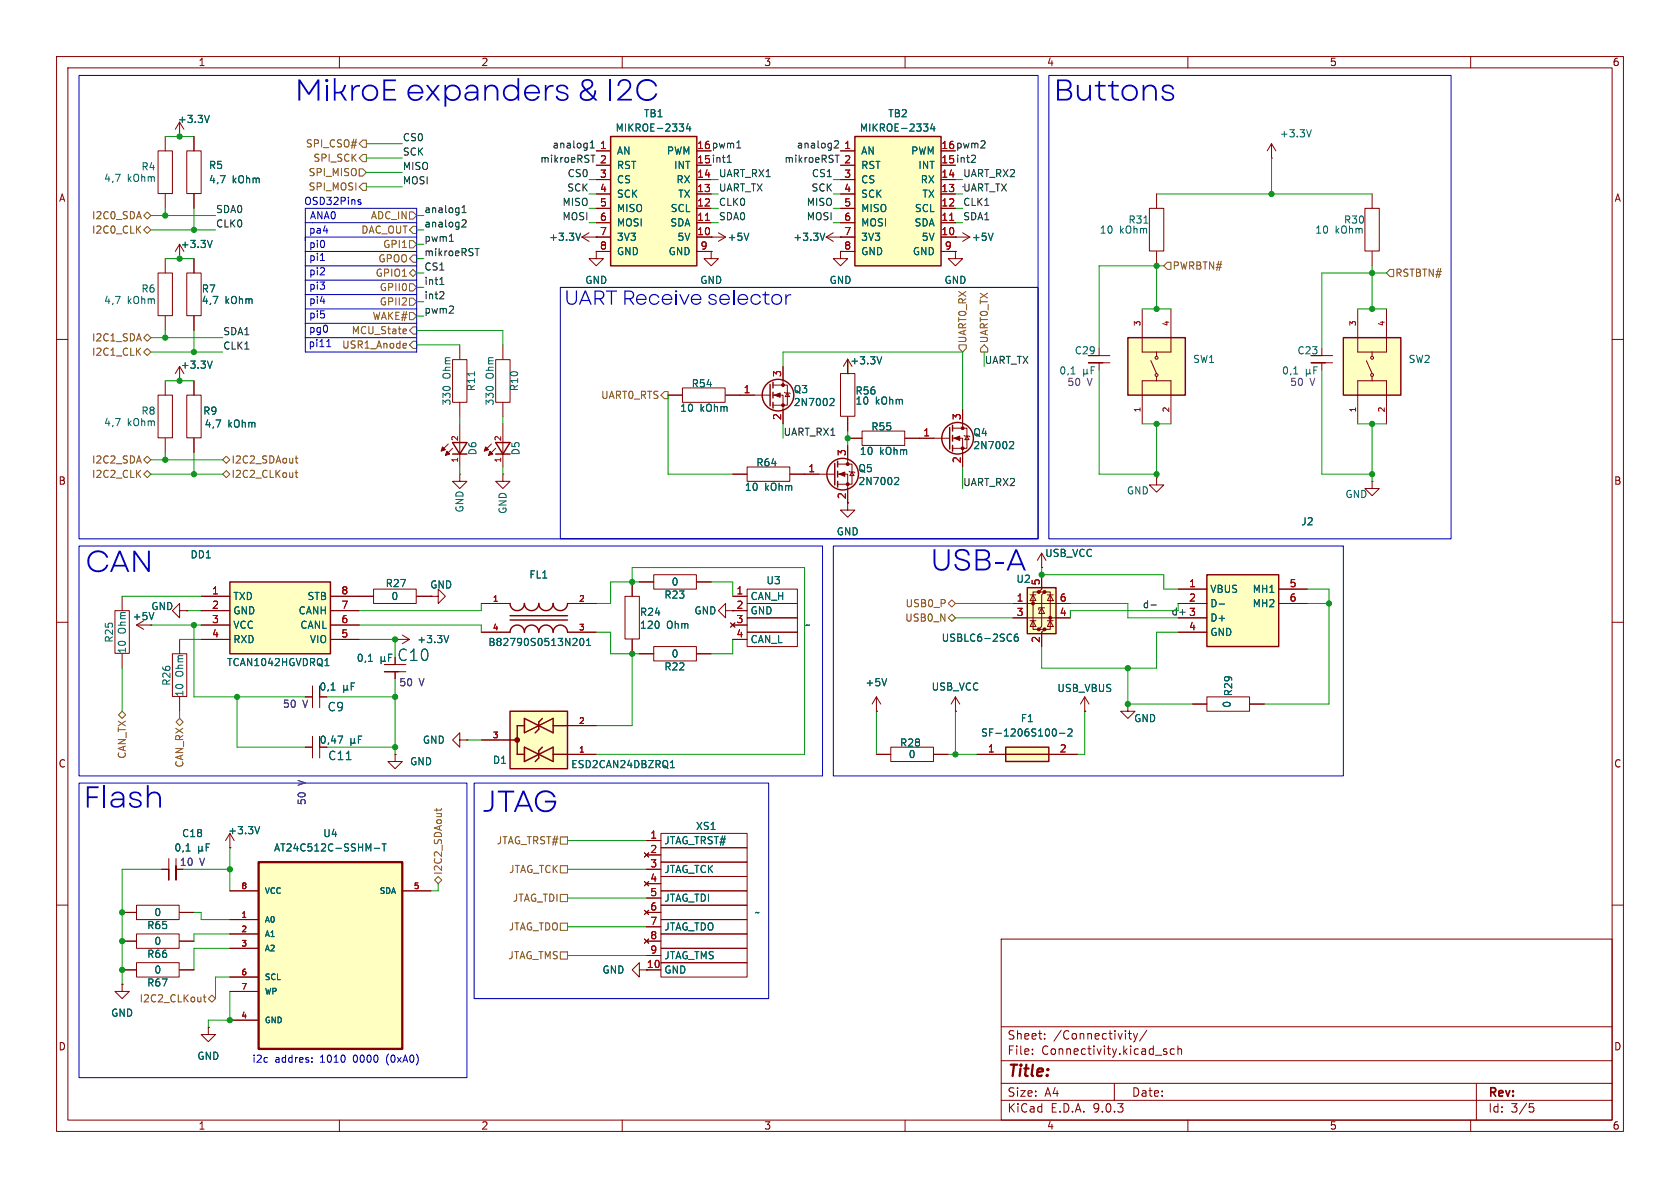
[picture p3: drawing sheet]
<svg xmlns="http://www.w3.org/2000/svg" width="297mm" height="210mm" viewBox="0 0 297 210" stroke-linecap="round" stroke-linejoin="round" font-family="sans-serif">
<defs><g id="words">
<text font-size="5.3" fill="#0000c2" x="52.1" y="20.1">MikroE expanders</text>
<g font-size="2.8" fill="#840000">
<text x="70.2" y="117.1">C10</text>
<text x="178" y="190.9">Title:</text>
</g>
<g font-size="2.1" fill="#006464">
<text x="57.8" y="125.9">C9</text>
<text x="57.9" y="134.6">C11</text>
</g>
<g font-size="2.1" fill="#840000">
<text x="178" y="184">Sheet:</text>
<text x="186.2" y="184">/Connectivity/</text>
<text x="178" y="186.7">File:</text>
<text x="184.1" y="186.7">Connectivity.kicad_sch</text>
<text x="178" y="196.9">KiCad</text>
<text x="178" y="194.1">Size:</text>
<text x="184.7" y="194.1">A4</text>
<text x="185.7" y="196.9">E.D.A.</text>
<text x="193.3" y="196.9">9.0.3</text>
<text x="200" y="194.1">Date:</text>
<text x="263" y="194.3">Rev:</text>
<text x="263" y="196.9">Id:</text>
<text x="267.1" y="196.9">3/5</text>
</g>
<g font-size="1.8" fill="#840000">
<text x="35" y="11.9">1</text>
<text x="85" y="11.9">2</text>
<text x="135" y="11.9">3</text>
<text x="185" y="11.9">4</text>
<text x="235" y="11.9">5</text>
<text x="285" y="11.9">6</text>
<text x="123.1" y="26.4">16 pwm1</text>
<text x="123.1" y="29">15 int1</text>
<text x="166.3" y="26.4">16 pwm2</text>
<text x="166.3" y="29">15 int2</text>
<text x="10.3" y="35.9">A</text>
<text x="285.3" y="35.9">A</text>
<text x="10.3" y="85.9">B</text>
<text x="149.6" y="88.3" transform="rotate(-90 149.6 88.3)">2</text>
<text x="285.3" y="85.9">B</text>
<text x="56.4" y="131.7">0,47</text>
<text x="10.3" y="135.9">C</text>
<text x="285.3" y="135.9">C</text>
<text x="10.3" y="185.9">D</text>
<text x="285.3" y="185.9">D</text>
<text x="35" y="199.9">1</text>
<text x="85" y="199.9">2</text>
<text x="135" y="199.9">3</text>
<text x="185" y="199.9">4</text>
<text x="235" y="199.9">5</text>
<text x="285" y="199.9">6</text>
</g>
<g font-size="1.8" fill="#006464">
<text x="31.3" y="21.9">+3.3V</text>
<text x="108.7" y="23.5">MIKROE-2334</text>
<text x="113.7" y="20.9">TB1</text>
<text x="151.9" y="23.5">MIKROE-2334</text>
<text x="156.9" y="20.9">TB2</text>
<text x="109" y="27.5">AN</text>
<text x="117.8" y="27.5">PWM</text>
<text x="152.1" y="27.5">AN</text>
<text x="161" y="27.5">PWM</text>
<text x="226.2" y="24.5">+3.3V</text>
<text x="18.3" y="32.4">4,7</text>
<text x="22.5" y="32.4">kOhm</text>
<text x="24.9" y="30.3">R4</text>
<text x="36.8" y="30.1">R5</text>
<text x="36.8" y="32.6">4,7</text>
<text x="41" y="32.6">kOhm</text>
<text x="109" y="30.1">RST</text>
<text x="109" y="32.6">CS</text>
<text x="109" y="35.2">SCK</text>
<text x="119.1" y="30.1">INT</text>
<text x="119.5" y="32.6">RX</text>
<text x="119.8" y="35.2">TX</text>
<text x="152.1" y="30.1">RST</text>
<text x="152.1" y="32.6">CS</text>
<text x="152.1" y="35.2">SCK</text>
<text x="162.2" y="30.1">INT</text>
<text x="162.7" y="32.6">RX</text>
<text x="163" y="35.2">TX</text>
<text x="109" y="37.7">MISO</text>
<text x="109" y="40.2">MOSI</text>
<text x="118.4" y="40.2">SDA</text>
<text x="118.5" y="37.7">SCL</text>
<text x="152.1" y="37.7">MISO</text>
<text x="152.1" y="40.2">MOSI</text>
<text x="161.6" y="40.2">SDA</text>
<text x="161.6" y="37.7">SCL</text>
<text x="194.3" y="41.5">10</text>
<text x="197.9" y="41.5">kOhm</text>
<text x="199.4" y="39.7">R31</text>
<text x="232.4" y="41.5">10</text>
<text x="236" y="41.5">kOhm</text>
<text x="237.5" y="39.7">R30</text>
<text x="31.9" y="44">+3.3V</text>
<text x="97" y="42.8">+3.3V</text>
<text x="109" y="42.8">3V3</text>
<text x="109" y="45.3">GND</text>
<text x="118.1" y="45.3">GND</text>
<text x="119.7" y="42.8">5V</text>
<text x="128.5" y="42.8">+5V</text>
<text x="140.2" y="42.8">+3.3V</text>
<text x="152.1" y="42.8">3V3</text>
<text x="152.1" y="45.3">GND</text>
<text x="161.3" y="45.3">GND</text>
<text x="162.9" y="42.8">5V</text>
<text x="171.7" y="42.8">+5V</text>
<text x="18.3" y="53.9">4,7</text>
<text x="22.5" y="53.9">kOhm</text>
<text x="24.9" y="51.9">R6</text>
<text x="35.6" y="51.9">R7</text>
<text x="35.6" y="53.9">4,7</text>
<text x="39.8" y="53.9">kOhm</text>
<text x="103.4" y="50.4">GND</text>
<text x="123.7" y="50.4">GND</text>
<text x="146.6" y="50.4">GND</text>
<text x="166.9" y="50.4">GND</text>
<text x="31.9" y="65.4">+3.3V</text>
<text x="150.2" y="64.6">+3.3V</text>
<text x="189.9" y="62.8">C29</text>
<text x="210.8" y="64.4">SW1</text>
<text x="229.3" y="62.8">C23</text>
<text x="248.9" y="64.4">SW2</text>
<text x="79.9" y="71.8" transform="rotate(-90 79.9 71.8)">330</text>
<text x="79.9" y="67" transform="rotate(-90 79.9 67)">Ohm</text>
<text x="84.2" y="69.3" transform="rotate(-90 84.2 69.3)">R11</text>
<text x="87.5" y="71.8" transform="rotate(-90 87.5 71.8)">330</text>
<text x="87.5" y="67" transform="rotate(-90 87.5 67)">Ohm</text>
<text x="91.8" y="69.3" transform="rotate(-90 91.8 69.3)">R10</text>
<text x="122.2" y="68.7">R54</text>
<text x="140.2" y="69.7">Q3</text>
<text x="140.2" y="72">2N7002</text>
<text x="151.1" y="71.7">10</text>
<text x="151.1" y="70">R56</text>
<text x="154.7" y="71.7">kOhm</text>
<text x="187.2" y="66.4">0,1</text>
<text x="226.5" y="66.4">0,1</text>
<text x="18.3" y="75.5">4,7</text>
<text x="22.5" y="75.5">kOhm</text>
<text x="24.9" y="73.5">R8</text>
<text x="35.8" y="73.5">R9</text>
<text x="36.1" y="75.8">4,7</text>
<text x="40.3" y="75.8">kOhm</text>
<text x="120.2" y="73">10</text>
<text x="123.7" y="73">kOhm</text>
<text x="153.9" y="76.3">R55</text>
<text x="172" y="77.3">Q4</text>
<text x="84.4" y="80.6" transform="rotate(-90 84.4 80.6)">D6</text>
<text x="92" y="80.6" transform="rotate(-90 92 80.6)">D5</text>
<text x="133.6" y="82.7">R64</text>
<text x="151.6" y="83.7">Q5</text>
<text x="151.9" y="80.6">10</text>
<text x="155.5" y="80.6">kOhm</text>
<text x="172" y="79.6">2N7002</text>
<text x="131.6" y="87">10</text>
<text x="135.2" y="87">kOhm</text>
<text x="151.6" y="86">2N7002</text>
<text x="199.1" y="87.6">GND</text>
<text x="237.8" y="88.2">GND</text>
<text x="82.1" y="90.7" transform="rotate(-90 82.1 90.7)">GND</text>
<text x="89.8" y="91" transform="rotate(-90 89.8 91)">GND</text>
<text x="147.8" y="94.8">GND</text>
<text x="229.9" y="93.1">J2</text>
<text x="33.6" y="98.9">DD1</text>
<text x="184.7" y="98.7">USB_VCC</text>
<text x="41.1" y="106.3">TXD</text>
<text x="54.3" y="106.3">STB</text>
<text x="68.1" y="104">R27</text>
<text x="69.1" y="106.3">0</text>
<text x="76" y="104.2">GND</text>
<text x="93.5" y="102.5">FL1</text>
<text x="117.4" y="106">R23</text>
<text x="118.6" y="103.7">0</text>
<text x="132.6" y="106.3">CAN_H</text>
<text x="135.4" y="103.5">U3</text>
<text x="179.6" y="103.2">U2</text>
<text x="213.9" y="105">VBUS</text>
<text x="213.9" y="107.5">D-</text>
<text x="221.4" y="105">MH1</text>
<text x="221.4" y="107.5">MH2</text>
<text x="20.2" y="113.7" transform="rotate(-90 20.2 113.7)">R25</text>
<text x="22.5" y="112.1" transform="rotate(-90 22.5 112.1)">Ohm</text>
<text x="23.3" y="109.8">+5V</text>
<text x="26.7" y="108.1">GND</text>
<text x="41.1" y="108.8">GND</text>
<text x="41.1" y="111.4">VCC</text>
<text x="41.1" y="113.9">RXD</text>
<text x="52.7" y="108.8">CANH</text>
<text x="53" y="111.4">CANL</text>
<text x="54.7" y="113.9">VIO</text>
<text x="73.7" y="113.9">+3.3V</text>
<text x="113" y="111.4">120</text>
<text x="113" y="109.1">R24</text>
<text x="117.8" y="111.4">Ohm</text>
<text x="122.7" y="108.8">GND</text>
<text x="132.6" y="113.9">CAN_L</text>
<text x="132.6" y="108.8">GND</text>
<text x="142.2" y="111.4">~</text>
<text x="166.4" y="113.6">USBLC6-2SC6</text>
<text x="213.9" y="110.1">D+</text>
<text x="213.9" y="112.6">GND</text>
<text x="22.5" y="115.6" transform="rotate(-90 22.5 115.6)">10</text>
<text x="32.6" y="119.7" transform="rotate(-90 32.6 119.7)">Ohm</text>
<text x="40" y="118">TCAN1042HGVDRQ1</text>
<text x="63" y="117.2">0,1</text>
<text x="86.2" y="114.4">B82790S0513N201</text>
<text x="117.4" y="118.7">R22</text>
<text x="118.6" y="116.4">0</text>
<text x="30.3" y="121.3" transform="rotate(-90 30.3 121.3)">R26</text>
<text x="32.6" y="123.3" transform="rotate(-90 32.6 123.3)">10</text>
<text x="56.4" y="122.3">0,1</text>
<text x="152.9" y="121.5">+5V</text>
<text x="164.6" y="122.3">USB_VCC</text>
<text x="186.8" y="122.5">USB_VBUS</text>
<text x="217.8" y="125.2" transform="rotate(-90 217.8 125.2)">0</text>
<text x="218" y="123.2" transform="rotate(-90 218 123.2)">R29</text>
<text x="74.7" y="131.7">GND</text>
<text x="173.3" y="130.4">SF-1206S100-2</text>
<text x="180.4" y="127.9">F1</text>
<text x="200.4" y="127.9">GND</text>
<text x="72.4" y="135.5">GND</text>
<text x="87.1" y="135.2">D1</text>
<text x="100.9" y="136">ESD2CAN24DBZRQ1</text>
<text x="159" y="132.2">R28</text>
<text x="160.5" y="134.2">0</text>
<text x="32.1" y="148.2">C18</text>
<text x="40.2" y="147.7">+3.3V</text>
<text x="57" y="148.2">U4</text>
<text x="117.3" y="149.5">JTAG_TRST#</text>
<text x="122.9" y="146.9">XS1</text>
<text x="30.7" y="150.7">0,1</text>
<text x="48.3" y="150.7">AT24C512C-SSHM-T</text>
<text x="117.3" y="154.5">JTAG_TCK</text>
<text x="117.3" y="159.6">JTAG_TDI</text>
<text x="25.9" y="164.4">R65</text>
<text x="27.2" y="167.2">0</text>
<text x="27.2" y="162.2">0</text>
<text x="117.3" y="164.7">JTAG_TDO</text>
<text x="133.4" y="162.2">~</text>
<text x="25.9" y="169.5">R66</text>
<text x="27.2" y="172.3">0</text>
<text x="106.4" y="172.3">GND</text>
<text x="117.3" y="169.8">JTAG_TMS</text>
<text x="117.3" y="172.3">GND</text>
<text x="19.6" y="179.9">GND</text>
<text x="25.9" y="174.6">R67</text>
<text x="34.8" y="187.6">GND</text>
</g>
<g font-size="1.8" fill="#725600">
<text x="54" y="26.3">SPI_CSO#</text>
<text x="55.3" y="28.8">SPI_SCK</text>
<text x="54.5" y="31.3">SPI_MISO</text>
<text x="54.5" y="33.9">SPI_MOSI</text>
<text x="16.2" y="41.5">I2C0_CLK</text>
<text x="16.2" y="39">I2C0_SDA</text>
<text x="63.8" y="41.5">DAC_OUT</text>
<text x="65.5" y="39">ADC_IN</text>
<text x="66.8" y="46.6">GPOO</text>
<text x="67.6" y="44">GPI1</text>
<text x="207.2" y="47.9">PWRBTN#</text>
<text x="66.3" y="49.1">GPIO1</text>
<text x="67" y="51.7">GPII0</text>
<text x="246.6" y="49.1">RSTBTN#</text>
<text x="62.1" y="59.3">MCU_State</text>
<text x="65.8" y="56.7">WAKE#</text>
<text x="67" y="54.2">GPII2</text>
<text x="16.2" y="63.1">I2C1_CLK</text>
<text x="16.2" y="60.6">I2C1_SDA</text>
<text x="60.4" y="61.8">USR1_Anode</text>
<text x="171" y="60.8" transform="rotate(-90 171 60.8)">UART0_RX</text>
<text x="174.9" y="60.8" transform="rotate(-90 174.9 60.8)">UART0_TX</text>
<text x="106.2" y="70.7">UART0_RTS</text>
<text x="16.2" y="82.1">I2C2_SDA</text>
<text x="40.8" y="82.1">I2C2_SDAout</text>
<text x="16.2" y="84.7">I2C2_CLK</text>
<text x="40.8" y="84.7">I2C2_CLKout</text>
<text x="160" y="107.5">USB0_P</text>
<text x="159.9" y="110.1">USB0_N</text>
<text x="22.5" y="134.2" transform="rotate(-90 22.5 134.2)">CAN_TX</text>
<text x="32.6" y="135.8" transform="rotate(-90 32.6 135.8)">CAN_RX</text>
<text x="87.7" y="149.5">JTAG_TRST#</text>
<text x="78.3" y="154.7" transform="rotate(-90 78.3 154.7)">I2C2_SDAout</text>
<text x="89.9" y="154.5">JTAG_TCK</text>
<text x="90.6" y="159.6">JTAG_TDI</text>
<text x="89.8" y="164.7">JTAG_TDO</text>
<text x="89.8" y="169.8">JTAG_TMS</text>
<text x="24.6" y="177.4">I2C2_CLKout</text>
</g>
<g font-size="1.8" fill="#0f0f0f">
<text x="71.1" y="27.6">SCK</text>
<text x="71.1" y="25.1">CS0</text>
<text x="95.4" y="28.9">mikroeRST</text>
<text x="97.6" y="26.3">analog1</text>
<text x="138.6" y="28.9">mikroeRST</text>
<text x="140.8" y="26.3">analog2</text>
<text x="71.1" y="32.7">MOSI</text>
<text x="71.1" y="30.1">MISO</text>
<text x="100.2" y="33.9">SCK</text>
<text x="100.2" y="31.4">CS0</text>
<text x="127" y="31.4">UART_RX1</text>
<text x="127" y="33.9">UART_TX</text>
<text x="143.4" y="33.9">SCK</text>
<text x="143.4" y="31.4">CS1</text>
<text x="170.2" y="31.4">UART_RX2</text>
<text x="38.1" y="37.8">SDA0</text>
<text x="38.1" y="40.3">CLK0</text>
<text x="74.9" y="40.3">analog2</text>
<text x="74.9" y="37.8">analog1</text>
<text x="99.3" y="39">MOSI</text>
<text x="99.3" y="36.5">MISO</text>
<text x="127" y="39">SDA0</text>
<text x="127" y="36.5">CLK0</text>
<text x="142.5" y="36.5">MISO</text>
<text x="142.5" y="39">MOSI</text>
<text x="170.2" y="36.5">CLK1</text>
<text x="170.2" y="39">SDA1</text>
<text x="74.9" y="47.9">CS1</text>
<text x="74.9" y="42.8">pwm1</text>
<text x="74.9" y="45.4">mikroeRST</text>
<text x="74.9" y="50.5">int1</text>
<text x="74.9" y="53">int2</text>
<text x="39.4" y="59.3">SDA1</text>
<text x="74.9" y="55.5">pwm2</text>
<text x="39.4" y="61.9">CLK1</text>
<text x="174" y="64.4">UART_TX</text>
<text x="138.4" y="77.1">UART_RX1</text>
<text x="170.2" y="86">UART_RX2</text>
<text x="201.9" y="107.6">d-</text>
<text x="207" y="108.9">d+ 3</text>
</g>
<g font-size="1.8" fill="#a90000">
<text x="106" y="29">2</text>
<text x="106" y="26.4">1</text>
<text x="123.1" y="26.4">16</text>
<text x="123.1" y="29">15</text>
<text x="149.2" y="29">2</text>
<text x="149.2" y="26.4">1</text>
<text x="166.3" y="26.4">16</text>
<text x="166.3" y="29">15</text>
<text x="106" y="31.5">3</text>
<text x="106" y="34">4</text>
<text x="123.1" y="31.5">14</text>
<text x="123.1" y="34">13</text>
<text x="149.2" y="31.5">3</text>
<text x="149.2" y="34">4</text>
<text x="166.3" y="31.5">14</text>
<text x="166.3" y="34">13</text>
<text x="106" y="36.6">5</text>
<text x="106" y="39.1">6</text>
<text x="106" y="41.7">7</text>
<text x="123.1" y="36.6">12</text>
<text x="123.1" y="39.1">11</text>
<text x="123.1" y="41.7">10</text>
<text x="149.2" y="36.6">5</text>
<text x="149.2" y="39.1">6</text>
<text x="149.2" y="41.7">7</text>
<text x="166.3" y="36.6">12</text>
<text x="166.3" y="39.1">11</text>
<text x="166.3" y="41.7">10</text>
<text x="106" y="44.2">8</text>
<text x="123.8" y="44.2">9</text>
<text x="149.2" y="44.2">8</text>
<text x="166.9" y="44.2">9</text>
<text x="131.4" y="69.6">1</text>
<text x="138.2" y="66.7" transform="rotate(-90 138.2 66.7)">3</text>
<text x="138.2" y="74.4" transform="rotate(-90 138.2 74.4)">2</text>
<text x="163.1" y="77.2">1</text>
<text x="169.9" y="74.4" transform="rotate(-90 169.9 74.4)">3</text>
<text x="142.8" y="83.6">1</text>
<text x="149.6" y="80.7" transform="rotate(-90 149.6 80.7)">3</text>
<text x="169.9" y="82" transform="rotate(-90 169.9 82)">2</text>
<text x="37.4" y="105.2">1</text>
<text x="37.4" y="107.7">2</text>
<text x="60.3" y="105.2">8</text>
<text x="60.3" y="107.7">7</text>
<text x="130.1" y="105.2">1</text>
<text x="130.1" y="107.7">2</text>
<text x="179.6" y="106.4">1</text>
<text x="183.9" y="103.6" transform="rotate(-90 183.9 103.6)">5</text>
<text x="187.3" y="106.4">6</text>
<text x="210.1" y="103.9">1</text>
<text x="210.1" y="106.4">2</text>
<text x="227.9" y="103.9">5</text>
<text x="227.9" y="106.4">6</text>
<text x="37.4" y="110.2">3</text>
<text x="37.4" y="112.8">4</text>
<text x="60.3" y="110.2">6</text>
<text x="60.3" y="112.8">5</text>
<text x="130.1" y="110.2">3</text>
<text x="130.1" y="112.8">4</text>
<text x="179.6" y="109">3</text>
<text x="183.9" y="113.7" transform="rotate(-90 183.9 113.7)">2</text>
<text x="187.3" y="109">4</text>
<text x="210.1" y="111.5">4</text>
<text x="210.1" y="109">3</text>
<text x="174.6" y="133.1">1</text>
<text x="187.3" y="133.1">2</text>
<text x="114.9" y="148.3">1</text>
<text x="114.9" y="153.4">3</text>
<text x="114.9" y="150.9">2</text>
<text x="114.9" y="156">4</text>
<text x="114.9" y="158.5">5</text>
<text x="114.9" y="161">6</text>
<text x="114.9" y="163.6">7</text>
<text x="114.9" y="166.1">8</text>
<text x="114.3" y="171.2">10</text>
<text x="114.9" y="168.7">9</text>
</g>
<g font-size="1.8" fill="#0000c2">
<text x="170.2" y="33.9">UART_TX</text>
<text x="53.7" y="36.4">OSD32Pins</text>
<text x="54.5" y="41.5">pa4</text>
<text x="54.7" y="39">ANA0</text>
<text x="54.6" y="44">pi0</text>
<text x="54.6" y="46.3">pi1</text>
<text x="54.6" y="51.4">pi3</text>
<text x="54.6" y="54">pi4</text>
<text x="54.6" y="48.9">pi2</text>
<text x="54.5" y="59">pg0</text>
<text x="54.6" y="56.5">pi5</text>
<text x="54.5" y="61.6">pi11</text>
<text x="44.5" y="188.1">i2c</text>
<text x="48.6" y="188.1">addres:</text>
<text x="56.7" y="188.1">1010</text>
<text x="62.7" y="188.1">0000</text>
<text x="68.7" y="188.1">(0xA0)</text>
</g>
<g font-size="1.8" fill="#840084">
<text x="188.6" y="68.4">50</text>
<text x="192.2" y="68.4">V</text>
<text x="228" y="68.4">50</text>
<text x="231.6" y="68.4">V</text>
<text x="49.9" y="125.3">50</text>
<text x="53.5" y="125.3">V</text>
<text x="70.5" y="121.5">50</text>
<text x="74.1" y="121.5">V</text>
<text x="54.2" y="142.4" transform="rotate(-90 54.2 142.4)">50</text>
<text x="54.2" y="138.8" transform="rotate(-90 54.2 138.8)">V</text>
<text x="31.7" y="153.3">10</text>
<text x="35.3" y="153.3">V</text>
</g>
<g font-size="1.4" fill="#a90000">
<text x="201.7" y="57.8" transform="rotate(-90 201.7 57.8)">3</text>
<text x="206.8" y="57.8" transform="rotate(-90 206.8 57.8)">4</text>
<text x="239.8" y="57.8" transform="rotate(-90 239.8 57.8)">3</text>
<text x="244.9" y="57.8" transform="rotate(-90 244.9 57.8)">4</text>
<text x="201.7" y="73" transform="rotate(-90 201.7 73)">1</text>
<text x="206.8" y="73" transform="rotate(-90 206.8 73)">2</text>
<text x="239.8" y="73" transform="rotate(-90 239.8 73)">1</text>
<text x="244.9" y="73" transform="rotate(-90 244.9 73)">2</text>
<text x="81" y="81.9" transform="rotate(-90 81 81.9)">1</text>
<text x="81" y="78.1" transform="rotate(-90 81 78.1)">2</text>
<text x="88.6" y="81.9" transform="rotate(-90 88.6 81.9)">1</text>
<text x="88.6" y="78.1" transform="rotate(-90 88.6 78.1)">2</text>
<text x="87" y="106.4">1</text>
<text x="102.3" y="106.4">2</text>
<text x="87" y="111.5">4</text>
<text x="102.3" y="111.5">3</text>
<text x="87" y="130.6">3</text>
<text x="102.3" y="128">2</text>
<text x="102.3" y="133.1">1</text>
<text x="42.6" y="157.2">8</text>
<text x="73" y="157.2">5</text>
<text x="42.6" y="162.3">1</text>
<text x="42.6" y="164.8">2</text>
<text x="42.6" y="167.4">3</text>
<text x="42.6" y="172.5">6</text>
<text x="42.6" y="175">7</text>
<text x="42.6" y="180.1">4</text>
</g>
<g font-size="1.4" fill="#006464">
<text x="46.7" y="158.2">VCC</text>
<text x="67" y="158.2">SDA</text>
<text x="46.7" y="163.3">A0</text>
<text x="46.7" y="165.8">A1</text>
<text x="46.7" y="168.4">A2</text>
<text x="46.7" y="173.5">SCL</text>
<text x="46.7" y="176">WP</text>
<text x="46.7" y="181.1">GND</text>
</g>
</g></defs>
<g fill="none" stroke="#840000" stroke-width=".18">
<path d="M10 10h277v190h-277zM12 12h273v186h-273zM60 10v2M110 10v2M160 10v2M210 10v2M260 10v2M33 26.7h2.6v7.5h-2.6zM34.3 24.1v2.6M34.3 34.3v2.5M10 60h2M285 60h2"/>
<path d="M10 110h2M285 110h2M10 160h2M177 166h108v32h-108zM285 160h2M60 198v2M110 198v2M160 198v2M177 194.5h108M177 191.5h108M177 187.5h108M177 181.5h108"/>
<path d="M182.5 186.3v.1M182.5 185.5v.1M184.7 183.6v.1M184.7 182.8v.1M197 191.5v3M199.5 182.7h.5M199.7 182.2v1.3l.3 .2M200.4 182.7l.3 1M200.7 183.7l-.1 .4-.2 .1M201.1 182.7l-.4 1M202.7 182.1l-1.2 2M205.9 185.9l.3 .1 .1 .2-.2 .2h-.3"/>
<path d="M205.9 185.4l.3 .1M207.6 185.5l-.4-.1-.3 .3v.4l.1 .2h.6M208.2 185.5l.3-.1 .3 .1 .1 .9M208.2 184.9v1.5M210 198v2M260 198v2M261 191.5v6.5M270.4 195.1h.7M270.5 195.7h.4l.3 .3-.2 .5-.5 .1"/>
</g>
<path d="M107.9 24.1h15.3v22.9h-15.3z" fill="#ffffc2"/>
<path d="M107.9 24.1h15.3v22.9h-15.3zM90.2 106.7a1.27 1.27 0 0 0 1.2 1.2 1.27 1.27 0 0 0 1.3-1.2 1.27 1.27 0 0 0 1.3 1.2 1.27 1.27 0 0 0 1.2-1.2 1.27 1.27 0 0 0 1.3 1.2 1.27 1.27 0 0 0 1.3-1.2 1.27 1.27 0 0 0 1.3 1.2 1.27 1.27 0 0 0 1.2-1.2M90.2 111.8a1.27 1.27 0 0 1 1.2-1.3 1.27 1.27 0 0 1 1.3 1.3 1.27 1.27 0 0 1 1.3-1.3 1.27 1.27 0 0 1 1.2 1.3 1.27 1.27 0 0 1 1.3-1.3 1.27 1.27 0 0 1 1.3 1.3 1.27 1.27 0 0 1 1.3-1.3 1.27 1.27 0 0 1 1.2 1.3M90.2 108.8h10.1M90.2 109.6h10.1" fill="none" stroke="#840000" stroke-width=".25"/>
<g fill="none" stroke="#840000" stroke-width=".18">
<path d="M105.4 29.2h2.5M105.4 31.8h2.5M105.4 34.3h2.5M105.4 36.8h2.5M105.4 39.4h2.5M105.4 26.7h2.5M123.2 31.8h2.5M123.2 34.3h2.5M123.2 36.8h2.5M123.2 39.4h2.5M203.2 36.8h2.5v7.6h-2.5zM204.5 34.3v2.5"/>
<path d="M33 48.3h2.6v7.5h-2.6zM34.3 45.7v2.6M34.3 55.9v2.5M105.4 41.9h2.5M105.4 44.5h2.5M123.2 41.9h2.5M123.2 44.5h2.5M204.5 44.5v2.5M27.9 69.9h2.6v7.5h-2.6zM29.2 67.3v2.6M29.2 77.5v2.5M31.7 67.3h.1"/>
<path d="M31.7 64.8l-.7 1.2M31.7 64.8l.8 1.2M31.7 64.8v2.5M33 69.9h2.6v7.5h-2.6zM34.3 67.3v2.6M34.3 77.5v2.5M149.9 77.5h2.5M152.4 76.2h7.5v2.5h-7.5zM160 77.5h2.6M194.3 61.6v1.3h-1.9h3.8M194.3 64.1v1.3M194.9 64.1h-2.5h3.8"/>
<path d="M184.1 97.8l-.7 1.3M184.1 97.8l.8 1.3M184.1 97.8v2.5M204.5 84.5v1.2h1.2l-1.2 1.3-1.3-1.3h1.3M204.5 84.5h.1M242.6 85.1v1.3h-1.3l1.3 1.2 1.2-1.2h-1.2M242.6 85.1h.1M63.5 105.4h2.5M66 104.1h7.6v2.6h-7.6zM69.8 113h.1M69.8 117.5h-1.9h3.9M69.8 113h2.6"/>
<path d="M69.8 118.7v1.3M70.5 118.7h-2.6h3.9M71.1 112.3l1.3 .7M72.4 113l-1.3 .8M73.7 105.4h2.5M76.2 105.4h1.3v-1.3l1.2 1.3-1.2 1.3v-1.3M76.2 105.4h.1M85.1 106.7h5.1M85.1 111.8h5.1M100.3 106.7h5.1M100.3 111.8h5.1M110.5 105.4h2.5v7.6h-2.5z"/>
<path d="M111.8 102.9v2.5M111.8 113v2.6M113 115.6h2.6M113 102.9h2.6M115.6 114.3h7.5v2.5h-7.5zM115.6 101.6h7.5v2.5h-7.5zM123.2 115.6h2.5M123.2 102.9h2.5M128.3 108v-1.3l-1.3 1.3 1.3 1.2v-1.2h3.8M129.2 110.1l.7 .8M129.5 105.4h2.6M129.5 113h2.6"/>
<path d="M129.5 110.5h2.6M129.9 110.1l-.7 .8M132.1 104.1h8.9v2.6h-8.9zM132.1 106.7h8.9v2.5h-8.9zM132.1 109.2h8.9v2.6h-8.9zM132.1 111.8h8.9v2.5h-8.9zM184.1 100.3h.1M54 123.2h1.2M55.2 123.8v-2.5v3.8M57.8 123.2h-1.3v-1.9v3.8M81.3 130.8v-1.3l-1.3 1.3 1.3 1.3v-1.3h1.2M82.5 130.8h.1"/>
<path d="M191.8 125.7h.1M191.8 123.2l-.8 1.3M191.8 123.2l.7 1.3M191.8 123.2v2.5M199.4 124.5v1.2h1.3l-1.3 1.3-1.3-1.3h1.3M199.4 124.5h.1"/>
</g>
<path d="M124.7 39h.7" fill="none" stroke="#a90000" stroke-width=".18"/>
<g fill="none" stroke="#006464" stroke-width=".18">
<path d="M120.1 21.9h.8l-.5 .5M120.7 22.5l.2 .1-.2 .5M121.6 21.9l-.3 .9h.8M122 22.3v.9M202.2 39.4h.7M37.5 63.8l-.4 1.3M189.3 66.1h.8M191.6 65.9l.2 .2h.2l.2-.2M191.6 65.3v1.2M192.2 65.9l.2 .2M192.2 65.3v.6M192.9 65.4h.4"/>
<path d="M193.5 64.8h-.6v1.3M65.1 116.9h.8M67.4 116.7l.1 .2h.3l.2-.2M67.4 116.1v1.2M68 116.7l.2 .2M68 116.1v.6M68.7 116.2h.4M69.3 115.6h-.6v1.3M79.3 112.3l-.4 1.3M101.2 114.1h.8M101.9 113v.4M102.6 113l.2-.2a.68 .68 0 0 1 .4 .7 .68 .68 0 0 1-.4 .6l-.2-.1-.1-.4z"/>
<path d="M103.7 114.1h.7M103.7 113.2l.4-.4v1.3M58.5 122h.8M60.8 121.8l.1 .2h.3l.2-.2M60.8 121.1v1.3M61.4 121.8l.2 .2M61.4 121.1v.7M62.1 121.3h.4M62.7 120.7h-.6v1.3"/>
</g>
<path d="M199.4 59.7h10.1v10.2h-10.1z" fill="#ffffc2"/>
<g fill="none" stroke="#840000" stroke-width=".18">
<path d="M224.8 27.9h.1M224.8 25.4l.8 1.3M224.8 25.4l-.8 1.3M224.8 25.4v2.5M31 44.5l.7-1.3v2.5M31.7 45.7h.1M201.9 54.6v7.6h5.1v-7.6M80 63.6h2.5v7.5h-2.5zM81.3 61v2.5M81.3 71.1v2.6M87.6 63.6h2.6v7.5h-2.6zM88.9 61v2.5"/>
<path d="M88.9 71.1v2.6M118.1 69.9h2.5M120.6 68.6h7.6v2.5h-7.6zM128.3 69.9h7.8M136.7 68.1h2.5v3.5h-2.5M136.7 69.9h1.7v5M138.4 64.8v3.3M138.7 69.3l.1 .2h.8l.1 .1M139.2 69.5l.4 .6h-.8zM148.6 66h2.5v7.6h-2.5zM149.1 64.8l.8-1.3v2.5M149.9 66h.1"/>
<path d="M149.9 73.7v2.5M149.9 78.7v3.3M201.9 74.9v-7.6h5.1v7.6M203.5 63.8l1 2.2M204.5 62.2v.8M204.5 66.5v.8M233.7 61.6v1.3h-1.9h3.8M233.7 64.1v1.3M234.3 64.1h-2.5h3.8M129.5 83.8h2.6M132.1 82.6h7.5v2.5h-7.5zM139.7 83.8h7.9"/>
<path d="M148.1 82h2.5v3.6h-2.5M148.1 83.8h1.8v5.1M150.1 83.3l.1 .1h.8l.1 .2M150.6 83.4l.4 .7h-.8zM20.3 108h2.6v7.5h-2.6zM21.6 105.4v2.6M21.6 115.6v2.5M24.1 110.5l1.3 .8M24.1 110.5h2.6M25.4 109.7l-1.3 .8M26.7 110.5h.1M30.5 115.6h2.5v7.5h-2.5z"/>
<path d="M31.7 108v-1.3l-1.2 1.3 1.2 1.2v-1.2h1.3M31.7 113v2.6M33 108h.1M31.7 123.2v2.5M154.9 125.7h.1M154.9 123.2l-.7 1.3M154.9 123.2l.8 1.3M154.9 123.2v2.5M168.9 125.7h.1M168.9 123.2l-.8 1.3M168.9 123.2l.8 1.3M168.9 123.2v2.5"/>
<path d="M36.8 181.6v1.3h1.3l-1.3 1.3-1.2-1.3h1.2M36.8 181.6h.1"/>
<circle cx="204.5" cy="66.3" r=".25"/>
<circle cx="204.5" cy="63.2" r=".25"/>
</g>
<g fill="none" stroke="#840000" stroke-width=".25">
<path d="M199.4 59.7h10.1v10.2h-10.1zM136.1 67.9v3.9M136.7 67.6v1M136.7 69.3v1.1M136.7 71.1v1M147.6 81.9v3.8M148.1 81.5v1.1M148.1 83.3v1M148.1 85.1v1"/>
<circle cx="137.5" cy="69.8" r="2.79"/>
<circle cx="149" cy="83.8" r="2.79"/>
</g>
<g fill="none" stroke="#006464" stroke-width=".18">
<path d="M231.8 22.9l-.4 1.3M37.5 42.5l-.4 1.3M83.9 65.7v.7M146.9 70.4l.4 .1 .2 .3-.8 .9h.8M155.9 63.1l-.4 1.2M228.7 66.1h.7M230.9 65.9l.2 .2h.3l.1-.2M230.9 65.3v1.2M231.5 65.9l.2 .2M231.5 65.3v.6M232.3 65.4h.4M232.9 64.8h-.6v1.3"/>
<path d="M158.3 84.4l.5 .1 .1 .3-.8 .9h.8M27.2 108.3l-.4 1.2M156.8 120l-.5 1.2"/>
</g>
<g fill="#840000" stroke="#840000" stroke-width=".18">
<path d="M136.9 69.9l1-.4v.7z"/>
<path d="M148.3 83.8l1.1-.4v.8z"/>
<circle cx="138.4" cy="68.1" r=".25"/>
<circle cx="138.4" cy="71.6" r=".25"/>
<circle cx="149.9" cy="82" r=".25"/>
<circle cx="149.9" cy="85.6" r=".25"/>
</g>
<path d="M237.5 59.7h10.1v10.2h-10.1z" fill="#ffffc2"/>
<g fill="none" stroke="#840000" stroke-width=".18">
<path d="M241.3 36.8h2.5v7.6h-2.5zM242.6 34.3v2.5M105.4 44.5v1.2h1.3l-1.3 1.3-1.3-1.3h1.3M105.4 44.5h.1M125.7 41.9h.1M125.7 44.5v1.2h1.3l-1.3 1.3-1.2-1.3h1.2M125.7 44.5h.1M125.7 41.9h2.6M127 41.1l1.3 .8M128.3 41.9l-1.3 .8M168.9 44.5v1.2h1.3l-1.3 1.3-1.3-1.3h1.3M168.9 44.5h.1"/>
<path d="M168.9 41.9h.1M168.9 41.9h2.5M170.2 41.1l1.2 .8M171.4 41.9l-1.2 .8M240 54.6v7.6h5.1v-7.6M242.6 44.5v2.5M162.6 77.5h5.3M168.4 75.7h2.5v3.5h-2.5M168.4 77.5h1.8v5.1M170.2 72.4v3.3M170.4 77l.2 .1h.7l.1 .1M170.9 77.1l.4 .6h-.7z"/>
<path d="M240 74.9v-7.6h5.1v7.6M241.6 63.8l1 2.2M242.6 62.2v.8M242.6 66.5v.8M149.9 88.9v1.3h1.2l-1.2 1.2-1.3-1.2h1.3"/>
<circle cx="242.6" cy="66.3" r=".25"/>
<circle cx="242.6" cy="63.2" r=".25"/>
</g>
<g fill="none" stroke="#840000" stroke-width=".25">
<path d="M237.5 59.7h10.1v10.2h-10.1zM167.9 75.6v3.8M168.4 75.2v1M168.4 77v1M168.4 78.7v1.1"/>
<circle cx="169.3" cy="77.5" r="2.79"/>
</g>
<g fill="#840000" stroke="#840000" stroke-width=".18">
<path d="M168.7 77.5l1-.4v.8z"/>
<circle cx="170.2" cy="75.7" r=".25"/>
<circle cx="170.2" cy="79.2" r=".25"/>
</g>
<path d="M132.4 41.2l-.4 1.3M175.6 41.2l-.5 1.3M178.7 78l.4 .1 .1 .3-.8 .9h.8" fill="none" stroke="#006464" stroke-width=".18"/>
<path d="M213.4 101.6h12.7v12.7h-12.7z" fill="#ffffc2"/>
<path d="M213.4 101.6h12.7v12.7h-12.7z" fill="none" stroke="#840000" stroke-width=".25"/>
<g fill="none" stroke="#840000" stroke-width=".18">
<path d="M27.9 26.7h2.6v7.5h-2.6zM29.2 24.1v2.6M29.2 34.3v2.5M27.9 48.3h2.6v7.5h-2.6zM29.2 45.7v2.6M29.2 55.9v2.5M146 41.9l1.3 .8M146 41.9h2.6M147.3 41.1l-1.3 .8M148.6 41.9h.1M208.3 104.1h5.1M208.3 106.7h5.1"/>
<path d="M208.3 109.2h5.1M208.3 111.8h5.1M226.1 104.1h5M226.1 106.7h5"/>
</g>
<path d="M145.8 41.2l-.4 1.3M215.5 106.8h1" fill="none" stroke="#006464" stroke-width=".18"/>
<path d="M40.6 102.9h17.8v12.7h-17.8z" fill="#ffffc2"/>
<path d="M80 78.2h2.5l-1.2 2.1zM87.6 78.2h2.6l-1.3 2.1zM80 80.3h2.5M87.6 80.3h2.6M40.6 102.9h17.8v12.7h-17.8z" fill="none" stroke="#840000" stroke-width=".25"/>
<g fill="none" stroke="#840000" stroke-width=".18">
<path d="M148.6 44.5v1.2h1.3l-1.3 1.3-1.3-1.3h1.3M148.6 44.5h.1M79.2 78.5l-.8 .9M80 79.2l-.9 .9M81.3 74.9v7.7M86.9 78.5l-.9 .9M87.6 79.2l-.9 .9M88.9 74.9v7.7M81.3 83.8v1.3h-1.3l1.3 1.3 1.2-1.3h-1.2M81.3 83.8h.1M88.9 83.8v1.3h-1.3l1.3 1.3 1.3-1.3h-1.3M88.9 83.8h.1"/>
<path d="M35.6 105.4h5M35.6 108h5M35.6 110.5h5M35.6 113h5M58.4 105.4h5.1M58.4 108h5.1M58.4 110.5h5.1M58.4 113h5.1M54 132.1h1.2M55.2 132.7v-2.5v3.8M56.5 132.1v-1.9v3.8M113.9 150.7l.8 .8"/>
<path d="M113.9 155.8l.8 .8M114.3 148.6h2.5M114.3 153.7h2.5M114.3 158.8h2.5M114.3 151.1h2.5M114.3 156.2h2.5M114.7 150.7l-.8 .8M114.7 155.8l-.8 .8M116.8 147.3h15.3v2.6h-15.3zM116.8 152.4h15.3v2.5h-15.3zM116.8 157.5h15.3v2.5h-15.3zM116.8 149.9h15.3v2.5h-15.3z"/>
<path d="M116.8 154.9h15.3v2.6h-15.3zM113 171.5v-1.3l-1.2 1.3 1.2 1.2v-1.2h3.8M113.9 160.9l.8 .8M113.9 166l.8 .8M114.3 163.8h2.5M114.3 168.9h2.5M114.3 161.3h2.5M114.3 166.4h2.5M114.7 160.9l-.8 .8M114.7 166l-.8 .8M116.8 162.6h15.3v2.5h-15.3zM116.8 167.6h15.3v2.6h-15.3z"/>
<path d="M116.8 160h15.3v2.6h-15.3zM116.8 165.1h15.3v2.5h-15.3zM116.8 170.2h15.3v2.5h-15.3z"/>
</g>
<path d="M57.4 117.7h.8M59.7 130.1h.9l-.6 1.3M62 130.5v1.3M62 131.2l.2 .2h.3l.1-.2M62.6 131.2l.2 .2M62.6 130.5v.7M63.4 130.7h.4M64 130.1h-.6v1.3" fill="none" stroke="#006464" stroke-width=".18"/>
<g fill="#840000" stroke="#840000" stroke-width=".18">
<path d="M85.9 79l.5 .5-.8 .3z"/>
<path d="M86.6 79.8l.5 .5-.7 .2z"/>
<path d="M78.2 79l.5 .5-.7 .3z"/>
<path d="M79 79.8l.5 .5-.8 .2z"/>
</g>
<path d="M151.1 24.1h15.3v22.9h-15.3z" fill="#ffffc2"/>
<path d="M151.1 24.1h15.3v22.9h-15.3z" fill="none" stroke="#840000" stroke-width=".25"/>
<g fill="none" stroke="#840000" stroke-width=".18">
<path d="M148.6 29.2h2.5M148.6 31.8h2.5M148.6 34.3h2.5M148.6 36.8h2.5M148.6 39.4h2.5M148.6 26.7h2.5M166.4 31.8h2.5M166.4 34.3h2.5M166.4 36.8h2.5M166.4 39.4h2.5M102.9 41.9h2.5M102.9 41.9l1.2 .8"/>
<path d="M104.1 41.1l-1.2 .8M105.4 41.9h.1M148.6 41.9h2.5M148.6 44.5h2.5M166.4 41.9h2.5M166.4 44.5h2.5"/>
</g>
<path d="M167.9 39h.7" fill="none" stroke="#a90000" stroke-width=".18"/>
<path d="M163.3 21.9h.7l-.4 .5M163.9 22.5l.1 .1-.1 .5M164.8 21.9l-.3 .9h.8M165.1 22.3v.9M102.6 41.2l-.4 1.3" fill="none" stroke="#006464" stroke-width=".18"/>
<path d="M45.7 152.4h25.4v33h-25.4z" fill="#ffffc2"/>
<path d="M45.7 152.4h25.4v33h-25.4z" fill="none" stroke="#840000" stroke-width=".41"/>
<g fill="none" stroke="#840000" stroke-width=".18">
<path d="M31.7 24.1h.1M31.7 21.6l-.7 1.3M31.7 21.6l.8 1.3M31.7 21.6v2.5M69.8 133.4v1.2h1.3l-1.3 1.3-1.2-1.3h1.2M69.8 133.4h.1M29.8 151.8v3.8v-1.9h-1.2M31.1 151.8v3.8v-2.6M31.1 153.7h1.3M40.6 149.9h.1M40.6 157.5h5.1M40.6 147.3l-.7 1.3"/>
<path d="M40.6 147.3l.8 1.3M40.6 147.3v2.6M71.1 157.5h5.1M21.6 174v1.3h1.3l-1.3 1.2-1.3-1.2h1.3M21.6 174h.1M21.6 166.4h2.5M21.6 161.3h2.5M21.6 171.5h2.5M24.1 165.1h7.6v2.5h-7.6zM24.1 160h7.6v2.6h-7.6zM24.1 170.2h7.6v2.5h-7.6zM31.7 166.4h2.6"/>
<path d="M31.7 161.3h2.6M31.7 171.5h2.6M40.6 162.6h5.1M40.6 165.1h5.1M40.6 167.6h5.1M40.6 172.7h5.1M40.6 175.3h5.1M40.6 180.3h5.1"/>
</g>
<path d="M37 20.4l-.4 1.3M32.9 150.4h.7M35.1 150.3l.2 .1h.2l.2-.1M35.1 149.6v1.3M35.7 150.3l.2 .1M35.7 149.6v.7M36.5 149.8h.4M37.1 149.2h-.6v1.2M45.9 146.1l-.4 1.3M66.2 150h.9M67.6 149.2h.7M67.9 149.2v1.2" fill="none" stroke="#006464" stroke-width=".18"/>
<path d="M90.2 125.7h10.1v10.2h-10.1z" fill="#ffffc2"/>
<path d="M90.2 125.7h10.1v10.2h-10.1zM90.2 130.8h1.2M92.7 128.3h-1.3v5.1h1.3M92.7 132.1l5.1 2.5v-2.5l-5.1 2.5zM92.7 127v2.5l5.1-2.5v2.5zM95.9 127l-.7 .6v1.3l-.6 .6M95.9 132.1l-.7 .6v1.3l-.6 .6M97.8 133.4h2.5M97.8 128.3h2.5" fill="none" stroke="#840000" stroke-width=".25"/>
<circle cx="91.4" cy="130.8" r=".25" fill="none" stroke="#840000" stroke-width=".51"/>
<path d="M85.1 130.8h5.1M100.3 133.4h5.1M100.3 128.3h5.1M154.9 133.4h2.6M157.5 132.1h7.5v2.5h-7.5zM165.1 133.4h2.5" fill="none" stroke="#840000" stroke-width=".18"/>
<path d="M118.5 135.7h.7M118.6 134.7l.3-.3v1.3" fill="none" stroke="#006464" stroke-width=".18"/>
<path d="M181.6 103.9h5.1v8.1h-5.1z" fill="#ffffc2"/>
<g fill="#840000" stroke="#840000" stroke-width=".18">
<circle cx="182.6" cy="106.7" r=".25"/>
<circle cx="183.6" cy="104.6" r=".25"/>
<circle cx="183.6" cy="111.3" r=".25"/>
<circle cx="184.7" cy="104.6" r=".25"/>
<circle cx="184.7" cy="111.3" r=".25"/>
<circle cx="185.7" cy="109.2" r=".25"/>
</g>
<g fill="none" stroke="#840000" stroke-width=".18">
<path d="M179.1 106.7h10.1M179.1 109.2h10.1M182.1 109.7h1M182.1 105.2h1M182.6 105.2l.5 1h-1zM182.6 109.7l.5 1h-1zM183.6 104.6h-1v6.7h1M184.1 101.6v2.5l-.5 .5h1.1l-.6 .6v5.5l-.5 .6h1.1l-.6 .5v2.5M184.1 107.4l.6 1.1h-1.1zM184.7 107.4h-1.1v.4M184.7 104.6h1v6.7h-1M185.2 109.7h1"/>
<path d="M185.2 105.2h1M185.7 105.2l.5 1h-1zM185.7 109.7l.5 1h-1z"/>
</g>
<path d="M181.6 103.9h5.1v8.1h-5.1z" fill="none" stroke="#840000" stroke-width=".25"/>
<path d="M179.9 112.1h-.4a.86 .86 0 0 0 0 1.3l.5-.2v-.4l-.2-.2h-.3l-.2 .2" fill="none" stroke="#006464" stroke-width=".18"/>
<path d="M177.8 132.1h7.6v2.5h-7.6z" fill="#ffffc2"/>
<path d="M177.8 132.1h7.6v2.5h-7.6zM177.8 133.4h7.6" fill="none" stroke="#840000" stroke-width=".25"/>
<path d="M172.7 133.4h5.1M185.4 133.4h5.1M210.8 124.5h2.6M213.4 123.2h7.5v2.5h-7.5zM221 124.5h2.5" fill="none" stroke="#840000" stroke-width=".18"/>
<path d="M186.3 128.8a.68 .68 0 0 1 .5 .7 .68 .68 0 0 1-.5 .6M187.3 129.6h1M188.8 129l.5-.2 .2 .4-.8 .9h.8" fill="none" stroke="#006464" stroke-width=".18"/>
<g fill="none" stroke="#725600" stroke-width=".18">
<path d="M25.4 38.1l.6-.6 .7 .6-.7 .6zM63.5 29.8h.6l.7 .7-.7 .6h-.6zM64.1 32.4h.7v1.3h-.7l-.6-.7zM64.1 27.3h.7v1.3h-.7l-.6-.7zM64.1 24.8h.7v1.2h-.7l-.6-.6zM72.4 37.5h.6l.7 .6-.7 .6h-.6zM25.4 59.7l.6-.6 .7 .6-.7 .6zM25.4 40.6l.6-.6 .7 .6-.7 .7zM71.7 58.2l.2 .3-.6 .1M71.8 58.9l-.1 .1M72.4 48.3l.6-.7 .7 .7-.7 .6zM72.4 52.7h.6l.7 .6-.7 .7h-.6z"/>
<path d="M72.4 55.2h.6l.7 .7-.7 .6h-.6zM72.4 50.2h.6l.7 .6-.7 .6h-.6zM72.4 42.5h.6l.7 .7-.7 .6h-.6zM73 57.8h.7v1.3h-.7l-.6-.7zM73 45.1h.7v1.3h-.7l-.6-.7zM73 40h.7v1.3h-.7l-.6-.7zM206.4 46.4h.6v1.2h-.6l-.7-.6zM245.7 47.6h.7v1.3h-.7l-.6-.6zM25.4 62.2l.6-.6 .7 .6-.7 .7zM71.7 60.7l.2 .3-.6 .1M71.8 61.5h-.1M73 60.3h.7v1.3h-.7l-.6-.6z"/>
<path d="M117.5 69.2h.6v1.3h-.6l-.7-.6zM169.5 61h1.3v.6l-.6 .6-.7-.6zM174 61l.6 .6v.6h-1.2v-.6zM25.4 81.3l.6-.7 .7 .7-.7 .6zM25.4 83.8l.6-.6 .7 .6-.7 .7zM39.4 83.8l.6-.6 .6 .6-.6 .7zM39.4 81.3l.6-.7 .6 .7-.6 .6zM52.2 83.6h.5M52.2 81h.5M52.4 80.6v1.1l.3 .2M52.4 83.1v1.1l.3 .2M167.6 106.7l.7-.7 .6 .7-.6 .6z"/>
<path d="M168.3 108.6l.6 .6-.6 .7-.7-.7zM21.6 125.7l.6 .7-.6 .6-.6-.6zM31.1 127.6l.6-.6 .7 .6-.7 .7zM76.8 155.6l.7-.7 .6 .7-.6 .6zM77.2 142.9v.5M78 142.9l-.1 .3h-1.1M99.1 153h1.2v1.3h-1.2zM99.1 148h1.2v1.2h-1.2zM99.1 158.1h1.2v1.3h-1.2zM35.9 176.3h.5M36.1 175.8v1.1l.3 .2M36.8 176.5l.7-.6 .6 .6-.6 .7z"/>
<path d="M99.1 163.2h1.2v1.3h-1.2zM99.1 168.3h1.2v1.2h-1.2z"/>
</g>
<g fill="none" stroke="#0f0f0f" stroke-width=".18">
<path d="M81.7 37.6h.7M81.7 36.7l.3-.4v1.3M81.7 38.9h.5l.2 .3-.8 .9h.8M104.3 26.2h.8M104.3 25.3l.4-.4v1.3M104.5 27.4h.7M128.6 28.7h.7M128.8 27.6l.1-.2v1.3M130.2 26.2h.8M147.6 24.9h.4l.2 .4-.7 .9h.7M147.6 27.4h.8M172.2 27.4l.3 .3-.1 .3-.7 .7h.8"/>
<path d="M77.8 50.3h.7M78 49.2l.1-.2v1.3M78.2 51.6l.3 .2-.1 .3-.7 .7h.8M79.4 42.7h.8M84 43.9h.7M203.5 107h.9"/>
</g>
<path d="M54 39.4h19.7M54 44.5h19.7M54 57.2h19.7M54 54.6h19.7M54 41.9h19.7M54 49.5h19.7M54 47h19.7M54 52.1h19.7M73.7 59.7h-19.7v-22.9h19.7v25.4h-19.7" fill="none" stroke="#0000c2" stroke-width=".18"/>
<g fill="none" stroke="#009600" stroke-width=".18">
<path d="M26.7 38.1h11.4M29.2 36.8v1.3M29.2 24.1h5.1M34.3 36.8v3.8M64.8 33h6.3M64.8 25.4h6.3M64.8 30.5h6.3M64.8 27.9h6.3M73.7 38.1h1.2M104.1 34.3h1.3M104.1 31.8h1.3M104.1 36.8h1.3"/>
<path d="M104.1 39.4h1.3M125.7 34.3h1.3M125.7 31.8h1.3M125.7 36.8h1.3M125.7 39.4h1.3M147.3 34.3h1.3M147.3 31.8h1.3M147.3 36.8h1.3M147.3 39.4h1.3M168.9 34.3h1.3M168.9 31.8h1.3M168.9 36.8h1.3"/>
<path d="M168.9 39.4h1.3M204.5 34.3h38.1M224.8 27.9v6.4M26.7 40.6h11.4M26.7 59.7h12.7M29.2 58.4v1.3M29.2 45.7h5.1M34.3 58.4v3.8M73.7 45.7h1.2M73.7 40.6h1.2M73.7 53.3h1.2M73.7 50.8h1.2"/>
<path d="M73.7 48.3h1.2M73.7 55.9h1.2M73.7 58.4h15.2v2.6M73.7 43.2h1.2M201.9 54.6h5.1M204.5 47v7.6M205.7 47h-11.4v14.6M240 54.6h5.1M242.6 47v7.6M245.1 48.3h-11.4v13.3M26.7 62.2h12.7M29.2 67.3h5.1"/>
<path d="M73.7 61h7.6M81.3 73.7v1.2M88.9 73.7v1.2M118.1 69.9v13.9h11.4M138.4 64.8v-2.6h31.8v10.2M138.4 74.9v2.6M149.9 63.5v2.5M149.9 76.2v2.5M174 62.2v2.6M194.3 65.4v18.4h10.2M201.9 74.9h5.1M204.5 74.9v9.6"/>
<path d="M233.7 65.4v18.4h8.9M240 74.9h5.1M242.6 74.9v10.2M26.7 83.8h12.7M26.7 81.3h12.7M29.2 80v1.3M34.3 80v3.8M81.3 82.6v1.2M88.9 82.6v1.2M170.2 82.6v3.8M21.6 118.1v7.6M21.6 105.4h14"/>
<path d="M26.7 110.5h8.9M31.7 113h3.9M33 108h2.6M34.3 110.5v12.7h19.7M63.5 110.5h21.6v1.3M63.5 113h6.3v3.2M85.1 106.7v1.3h-21.6M105.4 111.8h2.5v3.8h5.1M111.8 102.9v-2.6h30.4v33.1h-36.8M111.8 115.6v12.7h-6.4M113 102.9h-5.1v3.8h-2.5M125.7 102.9h3.8v2.5"/>
<path d="M129.5 113v2.6h-3.8M168.9 106.7h10.2M168.9 109.2h10.2M184.1 100.3v1.3h21.6v2.5h2.6M189.2 106.7h10.2v2.5h8.9M199.4 118.1v6.4h11.4M208.3 106.7v1.3h-19.1v1.2M208.3 111.8h-3.8v6.3h-20.4v-3.8M231.1 106.7h3.8M231.1 104.1h3.8v20.4h-11.4M31.7 125.7v1.3M41.9 123.2v8.9h12.1"/>
<path d="M57.8 123.2h12M57.8 132.1h12M69.8 120v13.4M82.5 130.8h2.6M154.9 125.7v7.7M167.6 133.4h5.1M168.9 125.7v7.7M191.8 125.7v7.7h-1.3M28.6 153.7h-7v20.3M32.4 153.7h8.2M40.6 149.9v7.6M77.5 156.2v1.3h-1.3"/>
<path d="M100.3 153.7h14M100.3 158.8h14M100.3 148.6h14M34.3 161.3h1.3v1.3h5M40.6 165.1h-6.3v1.3M40.6 167.6h-6.3v3.9M40.6 172.7h-2.5v3.8M40.6 175.3v5h-3.8v1.3M100.3 163.8h14M100.3 168.9h14"/>
</g>
<g fill="#0000c2">
<path d="M86.9 139.8h.3v2.5a1.06 1.06 0 0 1-1.2 1.2h-.5v-.3l.9-.1 .4-.3z"/>
<path d="M88 139.8h2.9v.3h-1.3v3.4h-.3v-3.4h-1.3z"/>
<path d="M92.4 139.8h.3l1.6 3.7h-.4l-.4-.9h-1.9l-.4 .9h-.4l.5-1.2h2.1l-.9-2.1-.8 2.1h-.4z"/>
<path d="M95.1 140.2a1.92 1.92 0 0 1 3.1 .7h-.3a1.57 1.57 0 0 0-2.5-.5 1.57 1.57 0 0 0 .2 2.5 1.57 1.57 0 0 0 2.3-.8l.1-.2h-1.7v-.4h2a1.93 1.93 0 0 1-2.6 1.9 1.93 1.93 0 0 1-.6-3.2z"/>
</g>
<path d="M55.1 187.7v.1M55.1 187v.1" fill="none" stroke="#0000c2" stroke-width=".18"/>
<g fill="#0000c2">
<path d="M100.1 51.4h.3v1.5a.73 .73 0 0 0 .7 .8 .73 .73 0 0 0 .7-.8v-1.5h.2v1.5a.95 .95 0 0 1-.9 1 .95 .95 0 0 1-1-1z"/>
<path d="M103.4 51.4h.2l1 2.5h-.2l-.3-.7h-1.3l-.2 .7h-.3l.4-.9h1.3l-.5-1.3-.6 1.3h-.2z"/>
<path d="M105.1 51.4h.9a.78 .78 0 0 1 .8 .6 .78 .78 0 0 1-.6 .9l.7 1h-.3l-.7-1h-.6v1h-.2v-1.2h.9a.57 .57 0 0 0 .6-.6 .57 .57 0 0 0-.6-.5h-.7v1.1h-.2z"/>
<path d="M107.1 51.4h2v.2h-.9v2.3h-.2v-2.3h-.9z"/>
<path d="M110.4 51.4h.9a.78 .78 0 0 1 .8 .6 .78 .78 0 0 1-.6 .9l.7 1h-.3l-.7-1h-.6v1h-.2v-1.2h.9a.57 .57 0 0 0 .6-.6 .57 .57 0 0 0-.6-.5h-.7v1.1h-.2z"/>
<path d="M112.8 52.2a.96 .96 0 0 1 1-.1 .96 .96 0 0 1 .5 .9h-1.6a.74 .74 0 0 0 .5 .7 .74 .74 0 0 0 .8-.4h.3a.96 .96 0 0 1-1.2 .6 .96 .96 0 0 1-.7-1.1h1.7a.73 .73 0 0 0-.7-.6 .73 .73 0 0 0-.7 .6l-.3-.1z"/>
<path d="M115 52.2a.96 .96 0 0 1 1.6 .4h-.2a.74 .74 0 0 0-1.2-.3 .74 .74 0 0 0 0 1.2 .74 .74 0 0 0 1.2-.3h.2a.97 .97 0 0 1-1.5 .5 .97 .97 0 0 1-.1-1.5z"/>
<path d="M117.3 52.2a.96 .96 0 0 1 1.1-.1 .96 .96 0 0 1 .5 .9h-1.7a.74 .74 0 0 0 .6 .7 .74 .74 0 0 0 .8-.4h.2a.96 .96 0 0 1-1.1 .6 .96 .96 0 0 1-.7-1.1h1.7a.73 .73 0 0 0-.8-.6 .73 .73 0 0 0-.7 .6l-.2-.1z"/>
<path d="M119.4 52h.2v1.9h-.2z"/>
<path d="M120.1 52h.2l.7 1.6 .7-1.6h.2l-.8 1.9h-.2z"/>
<path d="M122.4 52.2a.96 .96 0 0 1 1.1-.1 .96 .96 0 0 1 .5 .9h-1.7a.74 .74 0 0 0 .6 .7 .74 .74 0 0 0 .8-.4h.3a.96 .96 0 0 1-1.2 .6 .96 .96 0 0 1-.7-1.1h1.7a.73 .73 0 0 0-.7-.6 .73 .73 0 0 0-.8 .6l-.2-.1z"/>
<path d="M125.4 52.2a.79 .79 0 0 1 1.3 .3h-.2a.48 .48 0 0 0-.5-.4 .48 .48 0 0 0-.5 .5l.2 .1a.88 .88 0 0 1 1 .8 .81 .81 0 0 1-.8 .4 .81 .81 0 0 1-.7-.6h.2a.55 .55 0 0 0 .6 .4 .55 .55 0 0 0 .5-.4l-.2-.2a.95 .95 0 0 1-1-.6z"/>
<path d="M127.5 52.2a.96 .96 0 0 1 1-.1 .96 .96 0 0 1 .5 .9h-1.6a.74 .74 0 0 0 .6 .7 .74 .74 0 0 0 .8-.4h.2a.96 .96 0 0 1-1.1 .6 .96 .96 0 0 1-.7-1.1h1.6a.73 .73 0 0 0-.7-.6 .73 .73 0 0 0-.7 .6l-.2-.1z"/>
<circle cx="119.5" cy="51.5" r=".19"/>
</g>
<path d="M129.7 51.2v2.7" fill="none" stroke="#0000c2" stroke-width=".22"/>
<g fill="#0000c2">
<path d="M130.7 52.2a.96 .96 0 0 1 1.1-.1 .96 .96 0 0 1 .5 .9h-1.7a.74 .74 0 0 0 .6 .7 .74 .74 0 0 0 .8-.4h.2a.96 .96 0 0 1-1.1 .6 .96 .96 0 0 1-.7-1.1h1.7a.73 .73 0 0 0-.8-.6 .73 .73 0 0 0-.7 .6l-.2-.1z"/>
<path d="M133 52.2a.96 .96 0 0 1 1.5 .4h-.2a.74 .74 0 0 0-1.1-.3 .74 .74 0 0 0 0 1.2 .74 .74 0 0 0 1.1-.3h.2a.97 .97 0 0 1-1.4 .5 .97 .97 0 0 1-.1-1.5z"/>
<path d="M135.2 51.6h.2v.4h.6v.2h-.6v1l.1 .3 .6 .1v.3a.64 .64 0 0 1-.9-.7v-1h-.4v-.2h.3z"/>
<path d="M136.6 52.3a.98 .98 0 0 1 1.5 0 .98 .98 0 0 1-.5 1.5 .98 .98 0 0 1-1.3-.9h.3a.76 .76 0 0 0 1.1 .7 .76 .76 0 0 0 .1-1.3 .76 .76 0 0 0-1.2 .5v.1h-.3z"/>
<path d="M138.8 52h.2v.4l.6-.4h.3v.2a.68 .68 0 0 0-.8 .8v.9h-.3z"/>
<path d="M15.4 139h2v.3h-1.7v1.5h1.6v.3h-1.6v1.7h-.3z"/>
</g>
<path d="M18.4 138.8v4" fill="none" stroke="#0000c2" stroke-width=".32"/>
<g fill="#0000c2">
<path d="M19.9 140.3a1.2 1.2 0 0 1 1.3-.4 1.2 1.2 0 0 1 .8 1.1v1.8h-.3v-.5a1.3 1.3 0 0 1-2.2-.1v-.2h.3a.96 .96 0 0 0 .9 .5 .96 .96 0 0 0 .9-.6l.1-.5h-1.2l-.5 .2-.2 .4h-.3l.2-.5 .3-.2 1.7-.1a.88 .88 0 0 0-.7-1 .88 .88 0 0 0-1 .6h-.3z"/>
<path d="M23 140.2a1.19 1.19 0 0 1 2 .6h-.3a.81 .81 0 0 0-.7-.6 .81 .81 0 0 0-.8 .5l.2 .3 .6 .2a.86 .86 0 0 1 1 1.2 1.25 1.25 0 0 1-1.2 .4 1.25 1.25 0 0 1-1-.9h.3a.88 .88 0 0 0 .8 .6 .88 .88 0 0 0 .9-.5l-.3-.3a2.83 2.83 0 0 1-1.6-.7v-.5z"/>
<path d="M26 138.8h.3v1.7a1.19 1.19 0 0 1 1.4-.5 1.19 1.19 0 0 1 .8 1.2v1.6h-.4v-1.6a.94 .94 0 0 0-.9-1 .94 .94 0 0 0-.9 1.1v1.5h-.3z"/>
</g>
<path d="M63.5 35.7l.3 .1v.2l-.2 .1h-.2M63.5 35.3l.3 .1M57.8 61.3h.7M58 60.2l.1-.2v1.3" fill="none" stroke="#0000c2" stroke-width=".18"/>
<g fill="#0000c2">
<path d="M186.9 14h1.4a.96 .96 0 0 1 1.1 .7 .96 .96 0 0 1-.5 1.2 1 1 0 0 1 .6 1.2 1 1 0 0 1-1.1 .7h-1.5v-.3h1.5a.73 .73 0 0 0 .8-.8 .73 .73 0 0 0-.9-.7h-1.1v1.5h-.3v-1.8h1.4a.69 .69 0 0 0 .8-.7 .69 .69 0 0 0-.8-.6h-1.1v1.3h-.3z"/>
<path d="M190.4 15h.3v1.5a.93 .93 0 0 0 1 1 .93 .93 0 0 0 .8-1.1v-1.4h.4v2.8h-.3v-.5a1.17 1.17 0 0 1-1.4 .5 1.17 1.17 0 0 1-.8-1.3z"/>
<path d="M194.2 14.3h.3v.7h.9v.3h-.9v1.5l.1 .5 .3 .2h.6v.3a.96 .96 0 0 1-1.3-1v-1.5h-.6v-.3h.5z"/>
<path d="M196.6 14.3h.2v.7h1v.3h-1v1.5l.2 .5 .2 .2h.6v.3a.96 .96 0 0 1-1.3-1v-1.5h-.6v-.3h.6z"/>
<path d="M198.6 15.4a1.47 1.47 0 0 1 2.3 .1 1.47 1.47 0 0 1-.7 2.3 1.47 1.47 0 0 1-1.9-1.4h.3a1.14 1.14 0 0 0 1.6 1 1.14 1.14 0 0 0 .2-1.9 1.14 1.14 0 0 0-1.8 .7v.2h-.3v-.5z"/>
<path d="M202 15h.3v.5a1.19 1.19 0 0 1 1.4-.5 1.19 1.19 0 0 1 .8 1.3v1.5h-.3v-1.5a.94 .94 0 0 0-1-1 .94 .94 0 0 0-.9 1v1.5h-.3z"/>
<path d="M205.5 15.3a1.18 1.18 0 0 1 2 .5h-.3a.82 .82 0 0 0-.7-.6 .82 .82 0 0 0-.8 .5l.2 .3 .6 .2a.86 .86 0 0 1 1 1.2 1.25 1.25 0 0 1-1.2 .4 1.25 1.25 0 0 1-1-.9h.3a.88 .88 0 0 0 .8 .7 .88 .88 0 0 0 .9-.5l-.2-.4a2.83 2.83 0 0 1-1.7-.7v-.5z"/>
</g>
<path d="M56.6 46h.8" fill="none" stroke="#0000c2" stroke-width=".18"/>
<g fill="#0000c2">
<path d="M52.7 14h.4l1.5 2.4 1.6-2.4h.3v3.8h-.4v-3.1l-1.4 2h-.2l-1.4-2v3.1h-.4z"/>
<path d="M59 13.8h.3v2.4l1-.1 .6-1.1h.3l-.4 1-.3 .4 .9 1.4h-.4l-.8-1.3h-.9v1.3h-.3z"/>
<path d="M67.8 14h2.2v.4h-1.9v1.3h1.7v.3h-1.7v1.5h1.9v.3h-2.2z"/>
<path d="M89.4 15.3a1.47 1.47 0 0 1 2.1 .2v-1.7h.3v4h-.3v-.5a1.43 1.43 0 0 1-1.6 .5 1.43 1.43 0 0 1-1-1.4h.3a1.14 1.14 0 0 0 1.7 1 1.14 1.14 0 0 0 .1-1.9 1.14 1.14 0 0 0-1.8 .7v.2h-.3l.1-.5z"/>
<path d="M98.5 15.3a1.18 1.18 0 0 1 2 .5h-.4a.81 .81 0 0 0-.7-.6 .81 .81 0 0 0-.8 .5l.2 .3 .7 .2a.86 .86 0 0 1 .9 1.2 1.25 1.25 0 0 1-1.2 .4 1.25 1.25 0 0 1-.9-.9h.3a.88 .88 0 0 0 .7 .7 .88 .88 0 0 0 .9-.5l-.2-.4a2.82 2.82 0 0 1-1.6-.7l-.1-.5z"/>
<path d="M103.1 14.2a1.03 1.03 0 0 1 1.3-.1 1.03 1.03 0 0 1 .4 1.2l-.4 .3-.5 .3 .9 1 .3-.9h.3l-.1 .7-.2 .5 .6 .6h-.5l-.3-.4a1.48 1.48 0 0 1-2.4-.3v-.2h.3a1 1 0 0 0 1.7 .4l.2-.1-1.2-1.2-.5 .3-.2 .6h-.3l.2-.6 .6-.5-.4-.5-.1-.5h.3l.1 .4 .4 .5 .4-.2a.66 .66 0 0 0 .6-.8 .66 .66 0 0 0-1-.4l-.4 .2-.1 .3h-.3z"/>
<circle cx="57.8" cy="14.2" r=".29"/>
</g>
<path d="M107.9 14v3.8" fill="none" stroke="#0000c2" stroke-width=".34"/>
<g fill="#0000c2">
<path d="M109.5 14.4a1.21 1.21 0 0 1 1.8-.1 1.21 1.21 0 0 1-.2 1.8l-1.4 1.4h2v.3h-2.6v-.3l1.6-1.4a.95 .95 0 0 0 .6-.9 .95 .95 0 0 0-.6-.9 .9 .9 0 0 0-1.2 .9h-.3z"/>
<path d="M113 14.5a1.93 1.93 0 0 1 3.2 .8h-.4a1.58 1.58 0 0 0-2.4-.6 1.58 1.58 0 0 0 .1 2.5 1.58 1.58 0 0 0 2.4-.7h.3a1.95 1.95 0 0 1-2.9 1.1 1.95 1.95 0 0 1-.3-3.1z"/>
<path d="M165 97.1h.4v2.2a1.09 1.09 0 0 0 1.1 1.3 1.09 1.09 0 0 0 1-1.3v-2.2h.4v2.3a1.42 1.42 0 0 1-1.4 1.5 1.42 1.42 0 0 1-1.5-1.5z"/>
<path d="M169 97.4a1.43 1.43 0 0 1 1.4-.3 1.43 1.43 0 0 1 1 1.1h-.3a1.02 1.02 0 0 0-.9-.9 1.02 1.02 0 0 0-1.1 .7l.3 .5 .4 .2a1.73 1.73 0 0 1 1.7 1 1.17 1.17 0 0 1-1.6 1.2 1.2 1.2 0 0 1-1.2-1.2h.4a1.13 1.13 0 0 0 .9 .9 1.13 1.13 0 0 0 1.1-.6v-.3l-.2-.3-1.3-.4a.97 .97 0 0 1-.6-1.6z"/>
<path d="M172.5 97.1h1.4a.96 .96 0 0 1 1.1 .6 .96 .96 0 0 1-.5 1.2 1 1 0 0 1 .6 1.2 1 1 0 0 1-1.1 .7h-1.5v-.3h1.4a.73 .73 0 0 0 .9-.7 .73 .73 0 0 0-.9-.7h-1.1v1.4h-.3v-1.7h1.4a.69 .69 0 0 0 .8-.7 .69 .69 0 0 0-.8-.7h-1.1v1.4h-.3z"/>
<path d="M175.9 99.3h1.6v.3h-1.6z"/>
<path d="M179.5 97.1h.3l1.6 3.7h-.4l-.4-.9h-1.9l-.4 .9h-.4l.6-1.2h2l-.9-2-.8 2h-.3z"/>
<path d="M16 97.8a1.93 1.93 0 0 1 3.1 .8h-.3a1.58 1.58 0 0 0-2.4-.6 1.58 1.58 0 0 0 0 2.5 1.58 1.58 0 0 0 2.4-.7h.4a1.95 1.95 0 0 1-2.9 1.1 1.95 1.95 0 0 1-.3-3.1z"/>
<path d="M21 97.3h.3l1.6 3.8h-.4l-.4-.9h-1.9l-.4 .9h-.4l.6-1.3h2l-.8-2-.9 2h-.3z"/>
<path d="M23.6 97.3h.3l2.3 3.2v-3.2h.3v3.8h-.3l-2.3-3.2v3.2h-.3z"/>
</g>
<path d="M14 13.3h169.5v82h-169.5zM185.4 13.3h71.1v82h-71.1zM99.1 50.8h84.4v44.5h-84.4zM14 96.5h131.4v40.7h-131.4zM147.3 96.5h90.2v40.7h-90.2zM14 138.4h68.5v52.1h-68.5zM83.8 138.4h52.1v38.1h-52.1z" fill="none" stroke="#0000c2" stroke-width=".18"/>
<g fill="none" stroke="#840000" stroke-width=".18">
<path d="M31.7 24.1h.1M34.3 24.1v2.6M34.3 34.3v2.5M105.4 29.2h2.5M105.4 31.8h2.5M105.4 34.3h2.5M105.4 36.8h2.5M105.4 39.4h2.5M105.4 26.7h2.5M123.2 31.8h2.5M123.2 34.3h2.5M123.2 36.8h2.5"/>
<path d="M123.2 39.4h2.5M148.6 29.2h2.5M148.6 31.8h2.5M148.6 34.3h2.5M148.6 36.8h2.5M148.6 39.4h2.5M148.6 26.7h2.5M166.4 31.8h2.5M166.4 34.3h2.5M166.4 36.8h2.5M166.4 39.4h2.5M31.7 45.7h.1"/>
<path d="M34.3 45.7v2.6M34.3 55.9v2.5M105.4 44.5h.1M105.4 41.9h.1M105.4 41.9h2.5M105.4 44.5h2.5M123.2 41.9h2.5M123.2 44.5h2.5M125.7 41.9h.1M125.7 44.5h.1M148.6 41.9h.1M148.6 44.5h.1"/>
<path d="M148.6 41.9h2.5M148.6 44.5h2.5M166.4 41.9h2.5M166.4 44.5h2.5M168.9 41.9h.1M168.9 44.5h.1M31.7 67.3h.1M34.3 67.3v2.6M34.3 77.5v2.5M118.1 69.9h2.5M128.3 69.9h5M138.4 64.8v2.5"/>
<path d="M138.4 72.4v2.5M149.9 66h.1M149.9 63.5v2.5M149.9 73.7v2.5M149.9 78.7v2.6M149.9 77.5h2.5M160 77.5h5.1M170.2 72.4v2.5M129.5 83.8h2.6M139.7 83.8h5.1M149.9 86.4v2.5M170.2 80v2.6"/>
<path d="M26.7 110.5h.1M33 108h.1M35.6 105.4h5M35.6 110.5h5M35.6 113h5M35.6 108h5M58.4 105.4h7.6M58.4 110.5h5.1M58.4 113h5.1M58.4 108h5.1M69.8 113h.1M69.8 118.7v1.3"/>
<path d="M73.7 105.4h2.5M76.2 105.4h.1M85.1 106.7h5.1M85.1 111.8h5.1M100.3 106.7h5.1M100.3 111.8h5.1M111.8 102.9v2.5M111.8 113v2.6M113 115.6h2.6M113 102.9h2.6M123.2 115.6h2.5M123.2 102.9h2.5"/>
<path d="M129.2 110.1l.7 .8M129.5 105.4h2.6M129.5 110.5h2.6M129.5 113h2.6M129.5 108h2.6M129.9 110.1l-.7 .8M179.1 106.7h2.5M179.1 109.2h2.5M184.1 100.3h.1M184.1 101.6v2.5M184.1 111.8v2.5M186.7 106.7h2.5"/>
<path d="M186.7 109.2h2.5M208.3 106.7h5.1M208.3 111.8h5.1M208.3 104.1h5.1M208.3 109.2h5.1M226.1 106.7h5M226.1 104.1h5M54 123.2h1.2M54 132.1h1.2M56.5 123.2h1.3M69.8 133.4h.1M82.5 130.8h.1"/>
<path d="M85.1 130.8h5.1M100.3 133.4h5.1M100.3 128.3h5.1M154.9 125.7h.1M154.9 133.4h2.6M165.1 133.4h2.5M168.9 125.7h.1M172.7 133.4h5.1M185.4 133.4h5.1M191.8 125.7h.1M199.4 124.5h.1M210.8 124.5h2.6"/>
<path d="M221 124.5h2.5M28.6 153.7h1.2M31.1 153.7h1.3M40.6 149.9h.1M40.6 157.5h5.1M71.1 157.5h5.1M113.9 150.7l.8 .8M113.9 155.8l.8 .8M114.3 148.6h2.5M114.3 153.7h2.5M114.3 158.8h2.5M114.3 151.1h2.5"/>
<path d="M114.3 156.2h2.5M114.7 150.7l-.8 .8M114.7 155.8l-.8 .8M21.6 174h.1M21.6 171.5h2.5M21.6 161.3h2.5M21.6 166.4h2.5M31.7 171.5h2.6M31.7 161.3h2.6M31.7 166.4h2.6M40.6 162.6h5.1M40.6 165.1h5.1"/>
<path d="M40.6 167.6h5.1M40.6 172.7h5.1M40.6 175.3h5.1M113.9 160.9l.8 .8M113.9 166l.8 .8M114.3 163.8h2.5M114.3 168.9h2.5M114.3 171.5h2.5M114.3 161.3h2.5M114.3 166.4h2.5M114.7 160.9l-.8 .8M114.7 166l-.8 .8"/>
<path d="M36.8 181.6h.1M40.6 180.3h5.1"/>
</g>
<g fill="none" stroke="#006464" stroke-width=".18">
<path d="M37 20.4l-.4 1.3M120.1 21.9h.8l-.5 .5M120.7 22.5l.2 .1-.2 .5M121.6 21.9l-.3 .9h.8M122 22.3v.9M163.3 21.9h.7l-.4 .5M163.9 22.5l.1 .1-.1 .5M164.8 21.9l-.3 .9h.8M165.1 22.3v.9M37.5 42.5l-.4 1.3M102.6 41.2l-.4 1.3M132.4 41.2l-.4 1.3"/>
<path d="M145.8 41.2l-.4 1.3M175.6 41.2l-.5 1.3M37.5 63.8l-.4 1.3M146.9 70.4l.4 .1 .2 .3-.8 .9h.8M155.9 63.1l-.4 1.2M178.7 78l.4 .1 .1 .3-.8 .9h.8M158.3 84.4l.5 .1 .1 .3-.8 .9h.8M27.2 108.3l-.4 1.2M57.4 117.7h.8M65.1 116.9h.8M67.4 116.7l.1 .2h.3l.2-.2M67.4 116.1v1.2"/>
<path d="M68 116.7l.2 .2M68 116.1v.6M68.7 116.2h.4M69.3 115.6h-.6v1.3M79.3 112.3l-.4 1.3M101.2 114.1h.8M101.9 113v.4M102.6 113l.2-.2a.68 .68 0 0 1 .4 .7 .68 .68 0 0 1-.4 .6l-.2-.1-.1-.4zM103.7 114.1h.7M103.7 113.2l.4-.4v1.3M156.8 120l-.5 1.2M179.9 112.1h-.4a.86 .86 0 0 0 0 1.3l.5-.2v-.4l-.2-.2h-.3l-.2 .2"/>
<path d="M215.5 106.8h1M58.5 122h.8M59.7 130.1h.9l-.6 1.3M60.8 121.8l.1 .2h.3l.2-.2M60.8 121.1v1.3M61.4 121.8l.2 .2M61.4 121.1v.7M62 130.5v1.3M62 131.2l.2 .2h.3l.1-.2M62.1 121.3h.4M62.6 131.2l.2 .2M62.6 130.5v.7"/>
<path d="M62.7 120.7h-.6v1.3M63.4 130.7h.4M64 130.1h-.6v1.3M118.5 135.7h.7M118.6 134.7l.3-.3v1.3M186.3 128.8a.68 .68 0 0 1 .5 .7 .68 .68 0 0 1-.5 .6M187.3 129.6h1M188.8 129l.5-.2 .2 .4-.8 .9h.8M32.9 150.4h.7M35.1 150.3l.2 .1h.2l.2-.1M35.1 149.6v1.3M35.7 150.3l.2 .1"/>
<path d="M35.7 149.6v.7M36.5 149.8h.4M37.1 149.2h-.6v1.2M45.9 146.1l-.4 1.3M66.2 150h.9M67.6 149.2h.7M67.9 149.2v1.2"/>
</g>
<path d="M124.7 39h.7M167.9 39h.7" fill="none" stroke="#a90000" stroke-width=".18"/>
<g fill="#009600" stroke="#009600" stroke-width=".18">
<circle cx="111.8" cy="115.6" r=".46"/>
<circle cx="69.8" cy="123.2" r=".46"/>
<circle cx="69.8" cy="113" r=".46"/>
<circle cx="69.8" cy="132.1" r=".46"/>
<circle cx="111.8" cy="102.9" r=".46"/>
<circle cx="29.2" cy="81.3" r=".46"/>
<circle cx="34.3" cy="83.8" r=".46"/>
<circle cx="34.3" cy="62.2" r=".46"/>
<circle cx="31.7" cy="67.3" r=".46"/>
<circle cx="29.2" cy="59.7" r=".46"/>
<circle cx="31.7" cy="45.7" r=".46"/>
<circle cx="29.2" cy="38.1" r=".46"/>
<circle cx="34.3" cy="110.5" r=".46"/>
<circle cx="40.6" cy="180.3" r=".46"/>
<circle cx="41.9" cy="123.2" r=".46"/>
<circle cx="34.3" cy="40.6" r=".46"/>
<circle cx="31.7" cy="24.1" r=".46"/>
<circle cx="21.6" cy="166.4" r=".46"/>
<circle cx="21.6" cy="171.5" r=".46"/>
<circle cx="40.6" cy="153.7" r=".46"/>
<circle cx="21.6" cy="161.3" r=".46"/>
<circle cx="234.9" cy="106.7" r=".46"/>
<circle cx="199.4" cy="124.5" r=".46"/>
<circle cx="168.9" cy="133.4" r=".46"/>
<circle cx="199.4" cy="118.1" r=".46"/>
<circle cx="242.6" cy="54.6" r=".46"/>
<circle cx="242.6" cy="48.3" r=".46"/>
<circle cx="242.6" cy="74.9" r=".46"/>
<circle cx="242.6" cy="83.8" r=".46"/>
<circle cx="184.1" cy="101.6" r=".46"/>
<circle cx="149.9" cy="77.5" r=".46"/>
<circle cx="224.8" cy="34.3" r=".46"/>
<circle cx="204.5" cy="47" r=".46"/>
<circle cx="204.5" cy="83.8" r=".46"/>
<circle cx="204.5" cy="74.9" r=".46"/>
<circle cx="204.5" cy="54.6" r=".46"/>
</g>
<use href="#words"/>
</svg>
